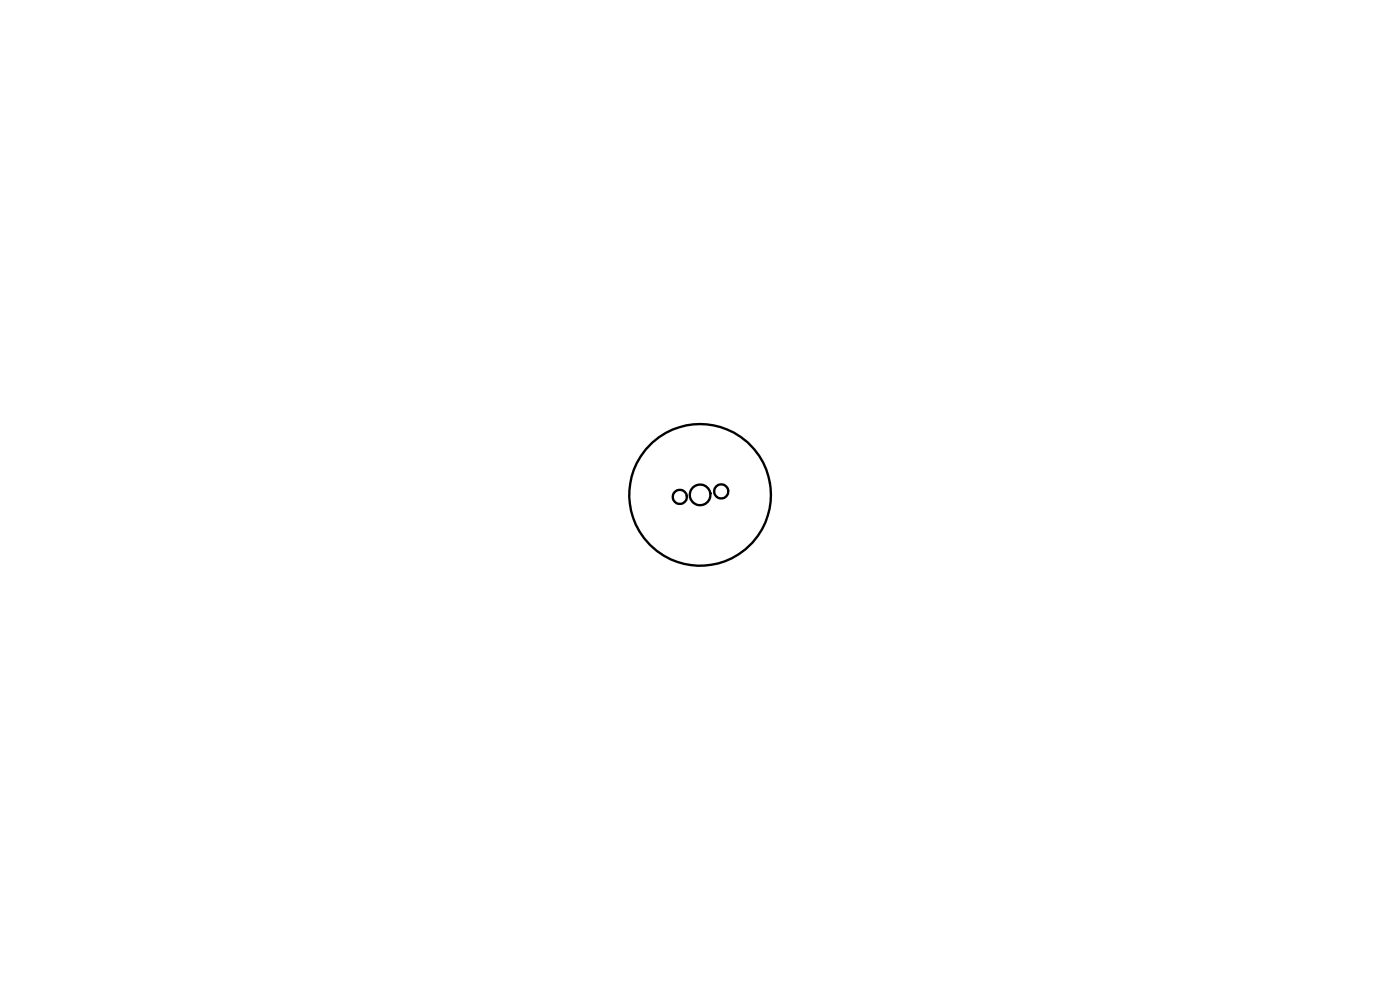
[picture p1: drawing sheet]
<svg xmlns="http://www.w3.org/2000/svg" width="297mm" height="210mm" viewBox="0 0 297 210" stroke-linecap="round" stroke-linejoin="round" font-family="sans-serif">
<g fill="none" stroke="#000" stroke-width=".5">
<circle cx="144.2" cy="105.4" r="1.51"/>
<circle cx="148.5" cy="105" r="15"/>
<circle cx="148.5" cy="105" r="2.21"/>
<circle cx="153" cy="104.2" r="1.51"/>
</g>
</svg>
